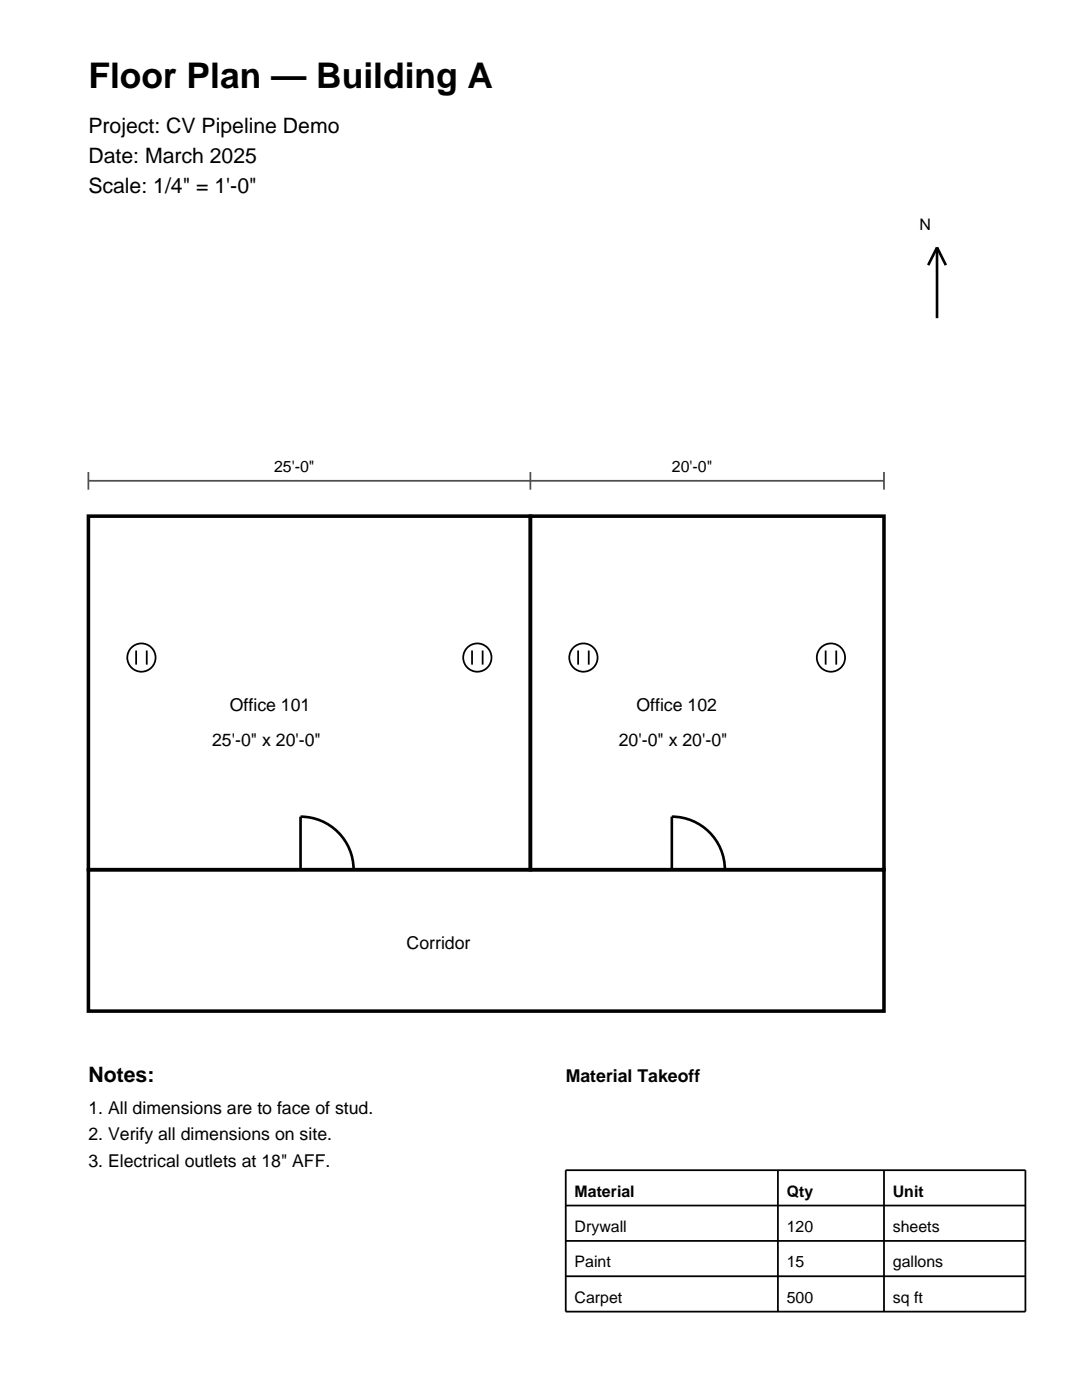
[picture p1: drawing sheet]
<svg xmlns="http://www.w3.org/2000/svg" width="216mm" height="279mm" viewBox="0 0 216 279" stroke-linecap="round" stroke-linejoin="round" font-family="sans-serif">
<defs><g id="words">
<text font-size="7.1" x="17.6" y="17.6">Floor Plan — Building A</text>
<g font-size="4.2">
<text x="17.6" y="26.5">Project: CV Pipeline Demo</text>
<text x="17.6" y="32.5">Date: March 2025</text>
<text x="17.6" y="38.5">Scale: 1/4&quot; = 1'-0&quot;</text>
<text x="17.6" y="215.9">Notes:</text>
</g>
<g font-size="3.5">
<text x="45.9" y="141.8">Office 101</text>
<text x="127" y="141.8">Office 102</text>
<text x="42.3" y="148.9">25'-0&quot; x 20'-0&quot;</text>
<text x="123.5" y="148.9">20'-0&quot; x 20'-0&quot;</text>
<text x="81.1" y="189.4">Corridor</text>
<text x="112.9" y="215.9">Material Takeoff</text>
<text x="17.6" y="222.2">1. All dimensions are to face of stud.</text>
<text x="17.6" y="227.5">2. Verify all dimensions on site.</text>
<text x="17.6" y="232.8">3. Electrical outlets at 18&quot; AFF.</text>
</g>
<g font-size="3.2">
<text x="183.4" y="45.9">N</text>
<text x="54.7" y="94.2">25'-0&quot;</text>
<text x="134.1" y="94.2">20'-0&quot;</text>
<text x="114.7" y="238.8">Material</text>
<text x="157" y="238.8">Qty</text>
<text x="178.2" y="238.8">Unit</text>
<text x="114.7" y="245.9">Drywall</text>
<text x="157" y="245.9">120</text>
<text x="178.2" y="245.9">sheets</text>
<text x="114.7" y="252.9">Paint</text>
<text x="157" y="252.9">15</text>
<text x="178.2" y="252.9">gallons</text>
<text x="114.7" y="260">Carpet</text>
<text x="157" y="260">500</text>
<text x="178.2" y="260">sq ft</text>
</g>
</g></defs>
<path d="M17.6 103h88.2v70.6h-88.2zM105.8 103h70.6v70.6h-70.6zM17.6 173.6h158.8v28.2h-158.8z" fill="none" stroke="#000" stroke-width=".71" stroke-linecap="butt"/>
<path d="M17.6 96h158.8M17.6 94.2v3.5M105.8 94.2v3.5M176.4 94.2v3.5" fill="none" stroke="#4d4d4d" stroke-width=".35"/>
<path d="M187 49.4v14.1M187 49.4l-1.8 3.5M187 49.4l1.7 3.5M60 163a10.6 10.6 0 0 1 10.6 10.6h-10.6zM134.1 163a10.6 10.6 0 0 1 10.5 10.6h-10.5z" fill="none" stroke="#000" stroke-width=".53"/>
<g fill="none" stroke="#000" stroke-width=".35">
<path d="M27.2 129.8v2.8M29.3 129.8v2.8M94.2 129.8v2.8M96.3 129.8v2.8M115.4 129.8v2.8M117.5 129.8v2.8M164.7 129.8v2.8M166.9 129.8v2.8M112.9 233.5h91.7v28.3h-91.7zM155.2 233.5v28.3M176.4 233.5v28.3M112.9 254.7h91.7"/>
<path d="M112.9 247.6h91.7M112.9 240.6h91.7"/>
<circle cx="28.2" cy="131.2" r="2.82"/>
<circle cx="95.2" cy="131.2" r="2.82"/>
<circle cx="116.4" cy="131.2" r="2.82"/>
<circle cx="165.8" cy="131.2" r="2.82"/>
</g>
<use href="#words"/>
</svg>
